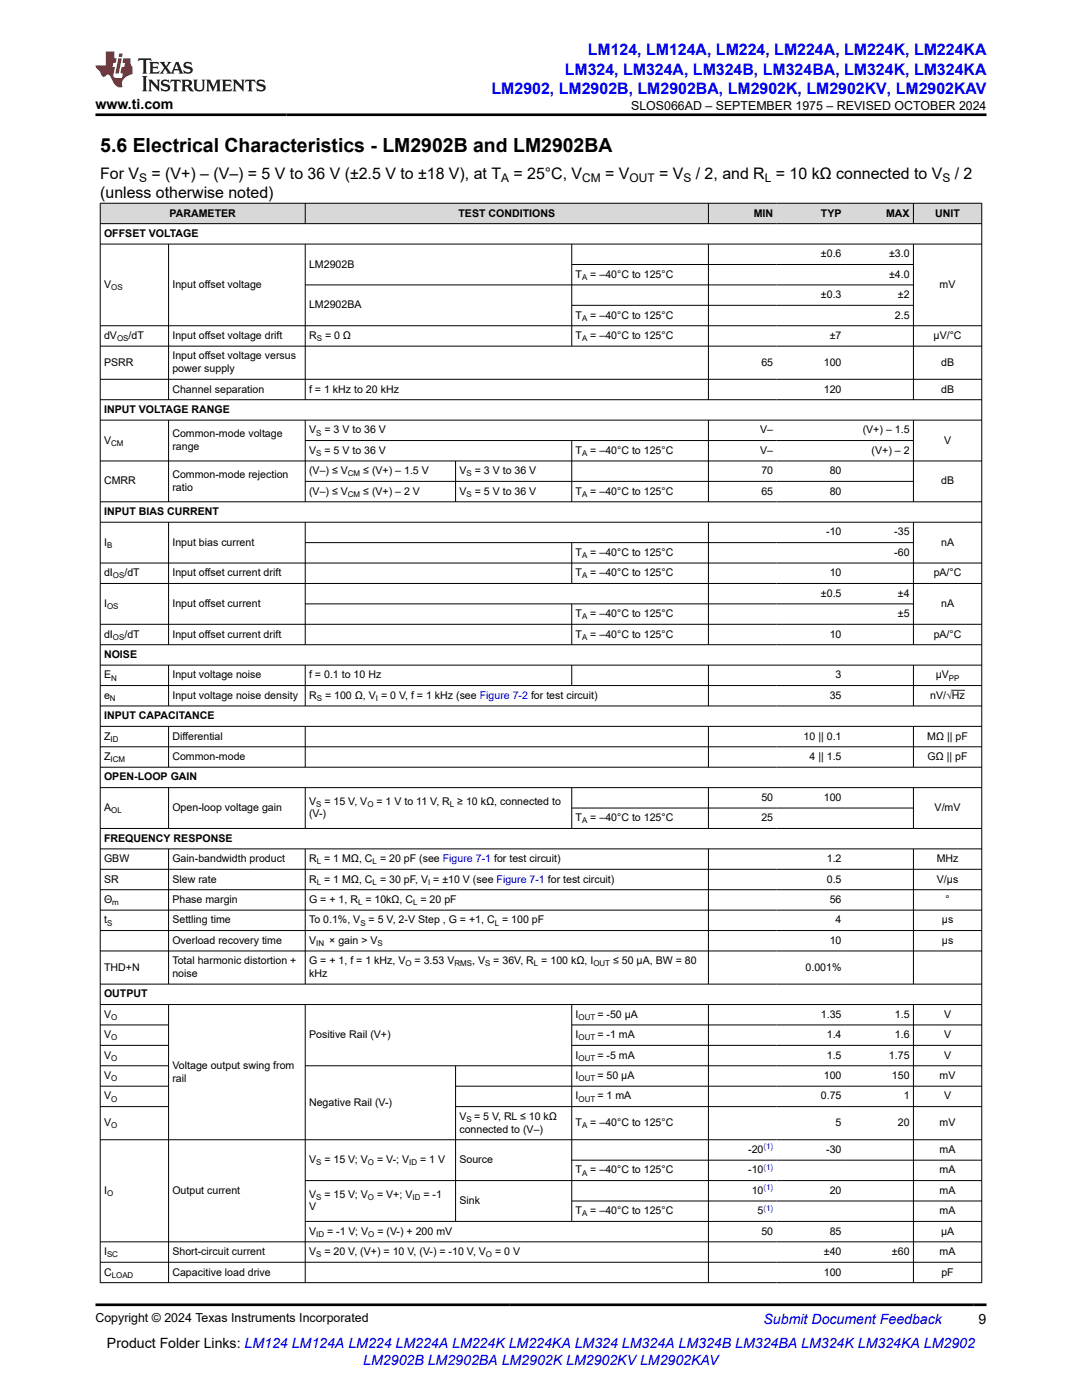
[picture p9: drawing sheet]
<svg xmlns="http://www.w3.org/2000/svg" width="216mm" height="279mm" viewBox="0 0 216 279" stroke-linecap="round" stroke-linejoin="round" font-family="sans-serif">
<defs><g id="words">
<text font-size="3.9" x="20" y="30.3">5.6 Electrical Characteristics - LM2902B and LM2902BA</text>
<g font-size="3.2" fill="#00f">
<text x="117.3" y="11.1">LM124, LM124A, LM224, LM224A, LM224K, LM224KA</text>
<text x="112.7" y="14.9">LM324, LM324A, LM324B, LM324BA, LM324K, LM324KA</text>
<text x="98.1" y="18.7">LM2902, LM2902B, LM2902BA, LM2902K, LM2902KV, LM2902KAV</text>
</g>
<g font-size="3.2">
<text x="20" y="35.7">For V</text>
<text x="30.2" y="35.7">= (V+) – (V–) = 5 V to 36 V (±2.5 V to ±18 V), at T</text>
<text x="102.5" y="35.7">= 25°C, V</text>
<text x="120.8" y="35.7">= V</text>
<text x="131.5" y="35.7">= V</text>
<text x="138.8" y="35.7">/ 2, and R = 10 kΩ connected to V</text>
<text x="190.5" y="35.7">/ 2</text>
<text x="20" y="39.5">(unless otherwise noted)</text>
</g>
<g font-size="2.8">
<text x="19" y="21.8">www.ti.com</text>
<text x="21.4" y="269">Product Folder Links: LM124 LM124A LM224 LM224A LM224K LM224KA LM324 LM324A LM324B LM324BA LM324K LM324KA LM2902</text>
<text x="195.3" y="264.2">9</text>
</g>
<g font-size="2.8" fill="#00f">
<text x="152.4" y="264.2">Submit Document Feedback</text>
<text x="72.5" y="272.4">LM2902B LM2902BA LM2902K LM2902KV LM2902KAV</text>
</g>
<g font-size="2.5">
<text x="125.9" y="21.9">SLOS066AD – SEPTEMBER 1975 – REVISED OCTOBER 2024</text>
<text x="19" y="263.9">Copyright © 2024 Texas Instruments Incorporated</text>
</g>
<g font-size="2.4">
<text x="27.8" y="36.3">S</text>
<text x="100" y="36.3">A</text>
<text x="116.2" y="36.3">CM</text>
<text x="125.6" y="36.3">OUT</text>
<text x="136.4" y="36.3">S</text>
<text x="152.6" y="36.3">L</text>
<text x="188.1" y="36.3">S</text>
</g>
<g font-size="2.1">
<text x="20.8" y="47.3">OFFSET VOLTAGE</text>
<text x="33.8" y="43.2">PARAMETER</text>
<text x="91.5" y="43.2">TEST CONDITIONS</text>
<text x="150.4" y="43.2">MIN</text>
<text x="163.8" y="43.2">TYP</text>
<text x="176.8" y="43.2">MAX</text>
<text x="186.6" y="43.2">UNIT</text>
<text x="61.7" y="53.4">LM2902B</text>
<text x="163.8" y="51.4">±0.6</text>
<text x="177.4" y="51.4">±3.0</text>
<text x="20.8" y="57.5">V</text>
<text x="34.4" y="57.5">Input offset voltage</text>
<text x="114.9" y="55.4">T</text>
<text x="117.8" y="55.4">= –40°C to 125°C</text>
<text x="163.8" y="59.5">±0.3</text>
<text x="177.4" y="55.4">±4.0</text>
<text x="179.2" y="59.5">±2</text>
<text x="187.5" y="57.5">mV</text>
<text x="61.7" y="61.5">LM2902BA</text>
<text x="114.9" y="63.6">T</text>
<text x="117.8" y="63.6">= –40°C to 125°C</text>
<text x="178.6" y="63.6">2.5</text>
<text x="20.8" y="67.7">dV</text>
<text x="25.7" y="67.7">/dT</text>
<text x="34.4" y="67.7">Input offset voltage drift</text>
<text x="34.4" y="71.7">Input offset voltage versus</text>
<text x="61.7" y="67.7">R</text>
<text x="64.9" y="67.7">= 0 Ω</text>
<text x="114.9" y="67.7">T</text>
<text x="117.8" y="67.7">= –40°C to 125°C</text>
<text x="165.6" y="67.7">±7</text>
<text x="186.3" y="67.7">μV/°C</text>
<text x="20.8" y="73">PSRR</text>
<text x="34.4" y="74.3">power supply</text>
<text x="151.9" y="73">65</text>
<text x="164.4" y="73">100</text>
<text x="187.8" y="73">dB</text>
<text x="20.8" y="82.4">INPUT VOLTAGE RANGE</text>
<text x="34.4" y="78.3">Channel separation</text>
<text x="61.7" y="78.3">f = 1 kHz to 20 kHz</text>
<text x="164.4" y="78.3">120</text>
<text x="187.8" y="78.3">dB</text>
<text x="20.8" y="88.5">V</text>
<text x="34.4" y="87.3">Common-mode voltage</text>
<text x="34.4" y="89.8">range</text>
<text x="61.7" y="86.5">V</text>
<text x="64.7" y="86.5">= 3 V to 36 V</text>
<text x="151.7" y="86.5">V–</text>
<text x="172.1" y="86.5">(V+) – 1.5</text>
<text x="188.4" y="88.5">V</text>
<text x="34.4" y="95.4">Common-mode rejection</text>
<text x="61.7" y="90.6">V</text>
<text x="61.7" y="94.6">(V–) ≤ V</text>
<text x="64.7" y="90.6">= 5 V to 36 V</text>
<text x="72.5" y="94.6">≤ (V+) – 1.5 V</text>
<text x="91.7" y="94.6">V</text>
<text x="94.7" y="94.6">= 3 V to 36 V</text>
<text x="114.9" y="90.6">T</text>
<text x="117.8" y="90.6">= –40°C to 125°C</text>
<text x="151.7" y="90.6">V–</text>
<text x="151.9" y="94.6">70</text>
<text x="165.6" y="94.6">80</text>
<text x="173.9" y="90.6">(V+) – 2</text>
<text x="20.8" y="96.7">CMRR</text>
<text x="34.4" y="98">ratio</text>
<text x="61.7" y="98.7">(V–) ≤ V</text>
<text x="72.5" y="98.7">≤ (V+) – 2 V</text>
<text x="91.7" y="98.7">V</text>
<text x="94.7" y="98.7">= 5 V to 36 V</text>
<text x="114.9" y="98.7">T</text>
<text x="117.8" y="98.7">= –40°C to 125°C</text>
<text x="151.9" y="98.7">65</text>
<text x="165.6" y="98.7">80</text>
<text x="187.8" y="96.7">dB</text>
<text x="20.8" y="102.8">INPUT BIAS CURRENT</text>
<text x="164.9" y="106.9">-10</text>
<text x="178.4" y="106.9">-35</text>
<text x="20.8" y="108.9">I</text>
<text x="34.4" y="108.9">Input bias current</text>
<text x="114.9" y="110.9">T</text>
<text x="117.8" y="110.9">= –40°C to 125°C</text>
<text x="178.4" y="110.9">-60</text>
<text x="187.8" y="108.9">nA</text>
<text x="20.8" y="115">dI</text>
<text x="24.8" y="115">/dT</text>
<text x="34.4" y="115">Input offset current drift</text>
<text x="114.9" y="115">T</text>
<text x="117.8" y="115">= –40°C to 125°C</text>
<text x="163.8" y="119.1">±0.5</text>
<text x="165.6" y="115">10</text>
<text x="179.2" y="119.1">±4</text>
<text x="186.3" y="115">pA/°C</text>
<text x="20.8" y="121.1">I</text>
<text x="34.4" y="121.1">Input offset current</text>
<text x="114.9" y="123.2">T</text>
<text x="117.8" y="123.2">= –40°C to 125°C</text>
<text x="179.2" y="123.2">±5</text>
<text x="187.8" y="121.1">nA</text>
<text x="20.8" y="127.2">dI</text>
<text x="20.8" y="131.3">NOISE</text>
<text x="24.8" y="127.2">/dT</text>
<text x="34.4" y="127.2">Input offset current drift</text>
<text x="114.9" y="127.2">T</text>
<text x="117.8" y="127.2">= –40°C to 125°C</text>
<text x="165.6" y="127.2">10</text>
<text x="186.3" y="127.2">pA/°C</text>
<text x="20.8" y="135.4">E</text>
<text x="34.4" y="135.4">Input voltage noise</text>
<text x="61.7" y="135.4">f = 0.1 to 10 Hz</text>
<text x="166.7" y="135.4">3</text>
<text x="186.7" y="135.4">μV</text>
<text x="20.8" y="139.5">e</text>
<text x="20.8" y="143.5">INPUT CAPACITANCE</text>
<text x="34.4" y="139.5">Input voltage noise density</text>
<text x="61.7" y="139.5">R</text>
<text x="64.9" y="139.5">= 100 Ω, V = 0 V, f = 1 kHz (see Figure 7-2 for test circuit)</text>
<text x="165.6" y="139.5">35</text>
<text x="185.6" y="139.5">nV/√Hz</text>
<text x="20.8" y="147.6">Z</text>
<text x="34.4" y="147.6">Differential</text>
<text x="160.4" y="147.6">10 || 0.1</text>
<text x="185" y="147.6">MΩ || pF</text>
<text x="20.8" y="151.7">Z</text>
<text x="20.8" y="155.8">OPEN-LOOP GAIN</text>
<text x="34.4" y="151.7">Common-mode</text>
<text x="161.5" y="151.7">4 || 1.5</text>
<text x="185.1" y="151.7">GΩ || pF</text>
<text x="20.8" y="161.9">A</text>
<text x="34.4" y="161.9">Open-loop voltage gain</text>
<text x="61.7" y="160.6">V</text>
<text x="64.7" y="160.6">= 15 V, V</text>
<text x="75.1" y="160.6">= 1 V to 11 V, R ≥ 10 kΩ, connected to</text>
<text x="151.9" y="159.8">50</text>
<text x="164.4" y="159.8">100</text>
<text x="186.5" y="161.9">V/mV</text>
<text x="20.8" y="168">FREQUENCY RESPONSE</text>
<text x="61.7" y="163.1">(V-)</text>
<text x="114.9" y="163.9">T</text>
<text x="117.8" y="163.9">= –40°C to 125°C</text>
<text x="151.9" y="163.9">25</text>
<text x="20.8" y="172.1">GBW</text>
<text x="34.4" y="172.1">Gain-bandwidth product</text>
<text x="61.7" y="172.1">R = 1 MΩ, C = 20 pF (see Figure 7-1 for test circuit)</text>
<text x="165" y="172.1">1.2</text>
<text x="186.9" y="172.1">MHz</text>
<text x="20.8" y="176.1">SR</text>
<text x="34.4" y="176.1">Slew rate</text>
<text x="61.7" y="176.1">R = 1 MΩ, C = 30 pF, V = ±10 V (see Figure 7-1 for test circuit)</text>
<text x="165" y="176.1">0.5</text>
<text x="186.9" y="176.1">V/μs</text>
<text x="20.8" y="180.2">Θ</text>
<text x="20.8" y="184.3">t</text>
<text x="34.4" y="180.2">Phase margin</text>
<text x="34.4" y="184.3">Settling time</text>
<text x="61.7" y="180.2">G = + 1, R = 10kΩ, C = 20 pF</text>
<text x="61.7" y="184.3">To 0.1%, V</text>
<text x="73.6" y="184.3">= 5 V, 2-V Step , G = +1, C = 100 pF</text>
<text x="165.6" y="180.2">56</text>
<text x="166.7" y="184.3">4</text>
<text x="187.9" y="184.3">μs</text>
<text x="188.7" y="180.2">°</text>
<text x="34.4" y="188.4">Overload recovery time</text>
<text x="61.7" y="188.4">V</text>
<text x="65.7" y="188.4">× gain &gt; V</text>
<text x="165.6" y="188.4">10</text>
<text x="187.9" y="188.4">μs</text>
<text x="20.8" y="193.7">THD+N</text>
<text x="34.4" y="192.4">Total harmonic distortion +</text>
<text x="34.4" y="195">noise</text>
<text x="61.7" y="192.4">G = + 1, f = 1 kHz, V</text>
<text x="61.7" y="195">kHz</text>
<text x="82.7" y="192.4">= 3.53 V</text>
<text x="94.2" y="192.4">, V</text>
<text x="98.4" y="192.4">= 36V, R = 100 kΩ, I</text>
<text x="122.3" y="192.4">≤ 50 µA, BW = 80</text>
<text x="160.7" y="193.7">0.001%</text>
<text x="20.8" y="199">OUTPUT</text>
<text x="20.8" y="203.1">V</text>
<text x="114.9" y="203.1">I</text>
<text x="119.2" y="203.1">= -50 µA</text>
<text x="163.8" y="203.1">1.35</text>
<text x="178.6" y="203.1">1.5</text>
<text x="188.4" y="203.1">V</text>
<text x="20.8" y="207.2">V</text>
<text x="61.7" y="207.2">Positive Rail (V+)</text>
<text x="114.9" y="207.2">I</text>
<text x="119.2" y="207.2">= -1 mA</text>
<text x="165" y="207.2">1.4</text>
<text x="178.6" y="207.2">1.6</text>
<text x="188.4" y="207.2">V</text>
<text x="20.8" y="211.3">V</text>
<text x="20.8" y="215.3">V</text>
<text x="34.4" y="213.3">Voltage output swing from</text>
<text x="34.4" y="215.8">rail</text>
<text x="114.9" y="211.3">I</text>
<text x="114.9" y="215.3">I</text>
<text x="119.2" y="211.3">= -5 mA</text>
<text x="119.2" y="215.3">= 50 µA</text>
<text x="164.4" y="215.3">100</text>
<text x="165" y="211.3">1.5</text>
<text x="177.4" y="211.3">1.75</text>
<text x="178" y="215.3">150</text>
<text x="187.5" y="215.3">mV</text>
<text x="188.4" y="211.3">V</text>
<text x="20.8" y="219.4">V</text>
<text x="61.7" y="220.7">Negative Rail (V-)</text>
<text x="114.9" y="219.4">I</text>
<text x="119.2" y="219.4">= 1 mA</text>
<text x="163.8" y="219.4">0.75</text>
<text x="180.3" y="219.4">1</text>
<text x="188.4" y="219.4">V</text>
<text x="20.8" y="224.8">V</text>
<text x="91.7" y="223.5">V</text>
<text x="91.7" y="226">connected to (V–)</text>
<text x="94.6" y="223.5">= 5 V, RL ≤ 10 kΩ</text>
<text x="114.9" y="224.8">T</text>
<text x="117.8" y="224.8">= –40°C to 125°C</text>
<text x="166.7" y="224.8">5</text>
<text x="179.1" y="224.8">20</text>
<text x="187.5" y="224.8">mV</text>
<text x="61.7" y="232.1">V</text>
<text x="64.7" y="232.1">= 15 V; V</text>
<text x="75.2" y="232.1">= V-; V</text>
<text x="83.8" y="232.1">= 1 V</text>
<text x="91.7" y="232.1">Source</text>
<text x="149.3" y="230.1">-20</text>
<text x="164.9" y="230.1">-30</text>
<text x="187.5" y="230.1">mA</text>
<text x="20.8" y="238.3">I</text>
<text x="34.4" y="238.3">Output current</text>
<text x="61.7" y="239">V</text>
<text x="64.7" y="239">= 15 V; V</text>
<text x="75.2" y="239">= V+; V</text>
<text x="84.5" y="239">= -1</text>
<text x="114.9" y="234.2">T</text>
<text x="117.8" y="234.2">= –40°C to 125°C</text>
<text x="149.3" y="234.2">-10</text>
<text x="150" y="238.3">10</text>
<text x="165.6" y="238.3">20</text>
<text x="187.5" y="234.2">mA</text>
<text x="187.5" y="238.3">mA</text>
<text x="61.7" y="241.6">V</text>
<text x="91.7" y="240.3">Sink</text>
<text x="114.9" y="242.3">T</text>
<text x="117.8" y="242.3">= –40°C to 125°C</text>
<text x="151.2" y="242.3">5</text>
<text x="187.5" y="242.3">mA</text>
<text x="20.8" y="250.5">I</text>
<text x="34.4" y="250.5">Short-circuit current</text>
<text x="61.7" y="246.4">V</text>
<text x="61.7" y="250.5">V</text>
<text x="64.7" y="250.5">= 20 V, (V+) = 10 V, (V-) = -10 V, V</text>
<text x="65.3" y="246.4">= -1 V; V</text>
<text x="75.3" y="246.4">= (V-) + 200 mV</text>
<text x="98.8" y="250.5">= 0 V</text>
<text x="151.9" y="246.4">50</text>
<text x="164.4" y="250.5">±40</text>
<text x="165.6" y="246.4">85</text>
<text x="178" y="250.5">±60</text>
<text x="187.5" y="250.5">mA</text>
<text x="187.8" y="246.4">μA</text>
<text x="20.8" y="254.6">C</text>
<text x="34.4" y="254.6">Capacitive load drive</text>
<text x="164.4" y="254.6">100</text>
<text x="187.8" y="254.6">pF</text>
</g>
<g font-size="1.6">
<text x="22.2" y="57.9">OS</text>
<text x="116.1" y="55.9">A</text>
<text x="116.1" y="64">A</text>
<text x="23.4" y="68.1">OS</text>
<text x="63.2" y="68.1">S</text>
<text x="116.1" y="68.1">A</text>
<text x="22.2" y="89">CM</text>
<text x="63.1" y="86.9">S</text>
<text x="63.1" y="91">S</text>
<text x="69.4" y="95.1">CM</text>
<text x="93.1" y="95.1">S</text>
<text x="116.1" y="91">A</text>
<text x="69.4" y="99.1">CM</text>
<text x="93.1" y="99.1">S</text>
<text x="116.1" y="99.1">A</text>
<text x="21.4" y="109.3">B</text>
<text x="116.1" y="111.4">A</text>
<text x="22.5" y="115.4">OS</text>
<text x="116.1" y="115.4">A</text>
<text x="21.4" y="121.6">OS</text>
<text x="116.1" y="123.6">A</text>
<text x="22.5" y="127.7">OS</text>
<text x="116.1" y="127.7">A</text>
<text x="22.2" y="135.8">N</text>
<text x="189.3" y="135.8">PP</text>
<text x="21.9" y="139.9">N</text>
<text x="63.2" y="139.9">S</text>
<text x="75" y="139.9">I</text>
<text x="22.1" y="148">ID</text>
<text x="22.1" y="152.1">ICM</text>
<text x="63.1" y="161">S</text>
<text x="73.3" y="161">O</text>
<text x="89.8" y="161">L</text>
<text x="22.2" y="162.3">OL</text>
<text x="116.1" y="164.3">A</text>
<text x="63.2" y="172.5">L</text>
<text x="74.4" y="172.5">L</text>
<text x="63.2" y="176.6">L</text>
<text x="74.4" y="176.6">L</text>
<text x="85.4" y="176.6">I</text>
<text x="21.4" y="184.7">S</text>
<text x="22.4" y="180.6">m</text>
<text x="71.4" y="180.6">L</text>
<text x="71.9" y="184.7">S</text>
<text x="82.4" y="180.6">L</text>
<text x="98.7" y="184.7">L</text>
<text x="63.1" y="188.8">IN</text>
<text x="75.4" y="188.8">S</text>
<text x="80.9" y="192.9">O</text>
<text x="90.7" y="192.9">RMS</text>
<text x="96.8" y="192.9">S</text>
<text x="106.5" y="192.9">L</text>
<text x="118.4" y="192.9">OUT</text>
<text x="22.2" y="203.5">O</text>
<text x="115.4" y="203.5">OUT</text>
<text x="22.2" y="207.6">O</text>
<text x="115.4" y="207.6">OUT</text>
<text x="22.2" y="211.7">O</text>
<text x="22.2" y="215.8">O</text>
<text x="115.4" y="211.7">OUT</text>
<text x="115.4" y="215.8">OUT</text>
<text x="22.2" y="219.8">O</text>
<text x="115.4" y="219.8">OUT</text>
<text x="22.2" y="225.2">O</text>
<text x="93.1" y="223.9">S</text>
<text x="116.1" y="225.2">A</text>
<text x="63.1" y="232.6">S</text>
<text x="73.4" y="232.6">O</text>
<text x="81.7" y="232.6">ID</text>
<text x="21.4" y="238.7">O</text>
<text x="63.1" y="239.4">S</text>
<text x="73.4" y="239.4">O</text>
<text x="82.3" y="239.4">ID</text>
<text x="116.1" y="234.6">A</text>
<text x="116.1" y="242.8">A</text>
<text x="21.4" y="250.9">SC</text>
<text x="63.1" y="246.8">ID</text>
<text x="63.1" y="250.9">S</text>
<text x="73.5" y="246.8">O</text>
<text x="97" y="250.9">O</text>
<text x="22.3" y="255">LOAD</text>
</g>
<g font-size="1.6" fill="#00f">
<text x="152.3" y="229.4">(1)</text>
<text x="152.3" y="233.5">(1)</text>
<text x="152.3" y="237.6">(1)</text>
<text x="152.3" y="241.6">(1)</text>
</g>
</g></defs>
<g fill="#d8d8d8">
<path d="M20 40.6h175.9v4h-175.9z" fill-rule="evenodd"/>
<path d="M20.1 40.6h40.7v4h-40.7z" fill-rule="evenodd"/>
<path d="M61 40.6h80.3v4h-80.3z" fill-rule="evenodd"/>
<path d="M141.4 40.6h13.6v4h-13.6z" fill-rule="evenodd"/>
<path d="M155 40.6h13.6v4h-13.6z" fill-rule="evenodd"/>
<path d="M168.6 40.6h13.6v4h-13.6z" fill-rule="evenodd"/>
<path d="M182.3 40.6h13.5v4h-13.5z" fill-rule="evenodd"/>
</g>
<g fill="none" stroke="#000" stroke-width=".2">
<path d="M19.9 40.6h176.1M19.9 44.6h176.1M19.9 48.7h176.1M20 40.5v215.5M33.6 48.7v31.1M60.9 40.5v4.2M60.9 48.7v31.1M114.1 48.7v20.4M114.1 52.8h68.2M141.4 40.5v4.2M141.4 48.7v31.1M182.3 40.5v4.2"/>
<path d="M182.3 48.7v31.1M182.3 56.9h-121.4M195.9 40.5v215.5M19.9 65h176.1M19.9 69.1h176.1M19.9 75.7h176.1M19.9 79.8h176.1M114.1 60.9h68.2M19.9 83.8h176.1M19.9 92h176.1M33.6 83.8v16.4M60.9 83.8v16.4"/>
<path d="M60.9 87.9h121.4M60.9 96.1h121.4M90.9 92v8.2M114.1 87.9v12.3M141.4 83.8v16.4M182.3 83.8v16.4M19.9 100.1h176.1M19.9 104.2h176.1M19.9 112.4h176.1M19.9 116.4h176.1M33.6 104.2v24.5M60.9 104.2v24.5"/>
<path d="M60.9 108.3h121.4M114.1 108.3v8.2M141.4 104.2v24.5M182.3 104.2v24.5M19.9 124.6h176.1M19.9 128.7h176.1M19.9 132.7h176.1M19.9 136.8h176.1M33.6 132.7v8.3M60.9 132.7v8.3M60.9 120.5h121.4M114.1 120.5v8.2"/>
<path d="M114.1 132.7v4.2M141.4 132.7v8.3M182.3 132.7v8.3M190 137.7h2.5M19.9 140.9h176.1M19.9 145h176.1M19.9 149h176.1M19.9 153.1h176.1M19.9 157.2h176.1M33.6 145v8.2M33.6 157.2v8.2M60.9 145v8.2"/>
<path d="M60.9 157.2v8.2M114.1 157.2v8.2M141.4 145v8.2M141.4 157.2v8.2M182.3 145v8.2M182.3 157.2v8.2M19.9 165.3h176.1M19.9 169.4h176.1M19.9 173.5h176.1M19.9 177.6h176.1M33.6 169.4v27.1M60.9 169.4v27.1"/>
<path d="M114.1 161.3h68.2M141.4 169.4v27.1M182.3 169.4v27.1M19.9 181.6h176.1M19.9 185.7h176.1M19.9 189.8h176.1M19.9 196.4h176.1M19.9 200.5h176.1M19.9 204.5h13.8M19.9 212.7h13.8M19.9 208.6h13.8M19.9 216.8h13.8"/>
<path d="M33.6 200.5v55.5M60.9 200.5v55.5M60.9 212.7h135.1M90.9 212.7v31.1M90.9 216.8h105.1M114.1 200.5v43.3M114.1 204.5h81.9M114.1 208.6h81.9M141.4 200.5v55.5M182.3 200.5v55.5M19.9 227.5h176.1M19.9 220.8h13.8"/>
<path d="M90.9 220.8h105.1M114.1 231.5h81.9M114.1 239.7h81.9M196 235.6h-135.1M19.9 251.9h176.1M19.9 256h176.1M196 247.8h-176.1M196 243.8h-135.1"/>
</g>
<path d="M27.7 11.6l-.2 .6 .5-.2h.6v.1v2.2l-.2 .4h1l-.2-.4v-2.2v-.1h.5l.5 .2-.1-.6zM29.8 12.4l.2 .3v1.6l-.2 .4h1.9l.1-.6a1.08 1.08 0 0 1-1.3 .2v-.7h.6l.4 .2v-.7l-.4 .2h-.6v-.5l.2-.2a1 1 0 0 1 1 .3l-.1-.5zM31.8 12.4l1 1.1-1 1.2h.9l-.2-.2 .4-.8 .5 .8-.2 .2h1.6l-.2-.2 .1-.5h1l.1 .5-.1 .2h.9l-.2-.4-.8-1.9h-.5l-1 2.1-.8-1.1 .9-1h-.8l.2 .2-.5 .6-.3-.6 .1-.2zM35.2 12.8l.4 1h-.8zM36.8 12.5a.65 .65 0 0 0-.2 .7 .65 .65 0 0 0 .6 .5l.7 .1 .1 .3a.79 .79 0 0 1-.7 .4 .79 .79 0 0 1-.7-.5l.1 .7 .2-.1a.93 .93 0 0 0 1.1 0 .93 .93 0 0 0 .4-.9 1.46 1.46 0 0 0-1.2-.6l-.1-.3a1.09 1.09 0 0 1 1.2 .2l-.2-.6-.1 .1-.6-.2zM28.4 15.2l.2 .4v2.2l-.2 .4h1l-.2-.4v-2.2l.2-.4zM29.6 15.9l.2 .4v1.5l-.2 .4h.8l-.3-.4v-1.3l1.7 1.8v-2l.2-.4h-.8l.2 .2 .1 1.1-1.2-1.3zM32.3 16a.65 .65 0 0 0-.2 .8 .65 .65 0 0 0 .7 .4l.6 .2 .1 .2a.79 .79 0 0 1-.7 .4 .79 .79 0 0 1-.7-.5l.1 .7 .2-.1a.93 .93 0 0 0 1.1 .1 .93 .93 0 0 0 .4-1 1.46 1.46 0 0 0-1.2-.5l-.1-.4a1.09 1.09 0 0 1 1.2 .2l-.2-.6-.1 .1-.6-.1zM34.1 15.9l-.1 .6a.63 .63 0 0 1 .7-.3l.1 1.6-.3 .4h1l-.2-.4v-1.6a.66 .66 0 0 1 .8 .3l-.1-.6zM36.2 15.9l.2 .4v1.5l-.2 .4h.9l-.2-.2v-.7h.5l.1 .2a.79 .79 0 0 0 1.2 .6l-1-.9a.61 .61 0 0 0 .6-.6 .61 .61 0 0 0-.5-.7zM36.9 16.2h.2a.47 .47 0 0 1 .5 .1 .47 .47 0 0 1 .1 .5l-.2 .1-.6 .1zM38.5 15.9l.2 .2a2.27 2.27 0 0 0 .4 2 1.04 1.04 0 0 0 1.7-.7v-1.3l.2-.2h-.8l.2 .4v1.1a.6 .6 0 0 1-.6 .6 .6 .6 0 0 1-.6-.6v-1.1l.3-.4zM41.1 15.9l.2 .4v1.5l-.2 .4h.7l-.2-.4v-1.4l.9 1.9 .8-1.9v1.4l-.2 .4h1l-.3-.4v-1.5l.3-.4h-.8l-.7 1.5-.7-1.5zM44.3 15.9l.2 .4v1.5l-.2 .4h1.9l.1-.6a1.09 1.09 0 0 1-1.3 .2v-.7h.6l.4 .2v-.6l-.4 .2h-.6v-.6l.2-.1a1.01 1.01 0 0 1 1 .3l-.1-.6zM46.4 15.9l.3 .4v1.5l-.3 .4h.8l-.2-.4v-1.3l1.6 1.8v-2l.2-.4h-.7l.2 .2v1.1l-1.2-1.3zM49 15.9l-.1 .6a.63 .63 0 0 1 .8-.3v1.6l-.3 .4h1l-.2-.4v-1.6a.66 .66 0 0 1 .8 .3l-.1-.6zM51.4 16a.65 .65 0 0 0-.2 .8 .65 .65 0 0 0 .6 .4l.6 .2 .2 .2a.79 .79 0 0 1-.8 .4 .79 .79 0 0 1-.6-.5l.1 .7 .2-.1a.93 .93 0 0 0 1 .1 .93 .93 0 0 0 .5-1 1.46 1.46 0 0 0-1.3-.5l-.1-.4a1.09 1.09 0 0 1 1.3 .2l-.2-.6-.2 .1-.5-.1z" fill="#231f20"/>
<path d="M21.1 10.3v2.7h-2.1l.1 .4 .9 1a.95 .95 0 0 0 .9 .9 .59 .59 0 0 1 .6-.4 .59 .59 0 0 1 .5 .3l.4 .8a1.59 1.59 0 0 0 2.1 1.4 1.61 1.61 0 0 1 1-2.3l1-.3-.1-1.5a1.59 1.59 0 0 1-.4-1.7h-1.4l-.2 .9h.5l-.1 .9h-.5l-.2 .9v.3l.4 .1-.2 .9h-.6a.73 .73 0 0 1-1.1-.7l.3-1.5h-.5l.2-.9h.5l.2-.9h-.5v-1.3zM23.6 11.6l-.6 3.1h.7l.6-3.1zM23.8 10.7l-.1 .6h.7l.1-.6z" fill="#ed1c24"/>
<path d="M19 22.9h177.8M19 260.4h177.8" fill="none" stroke="#000" stroke-width=".53"/>
<use href="#words"/>
</svg>
